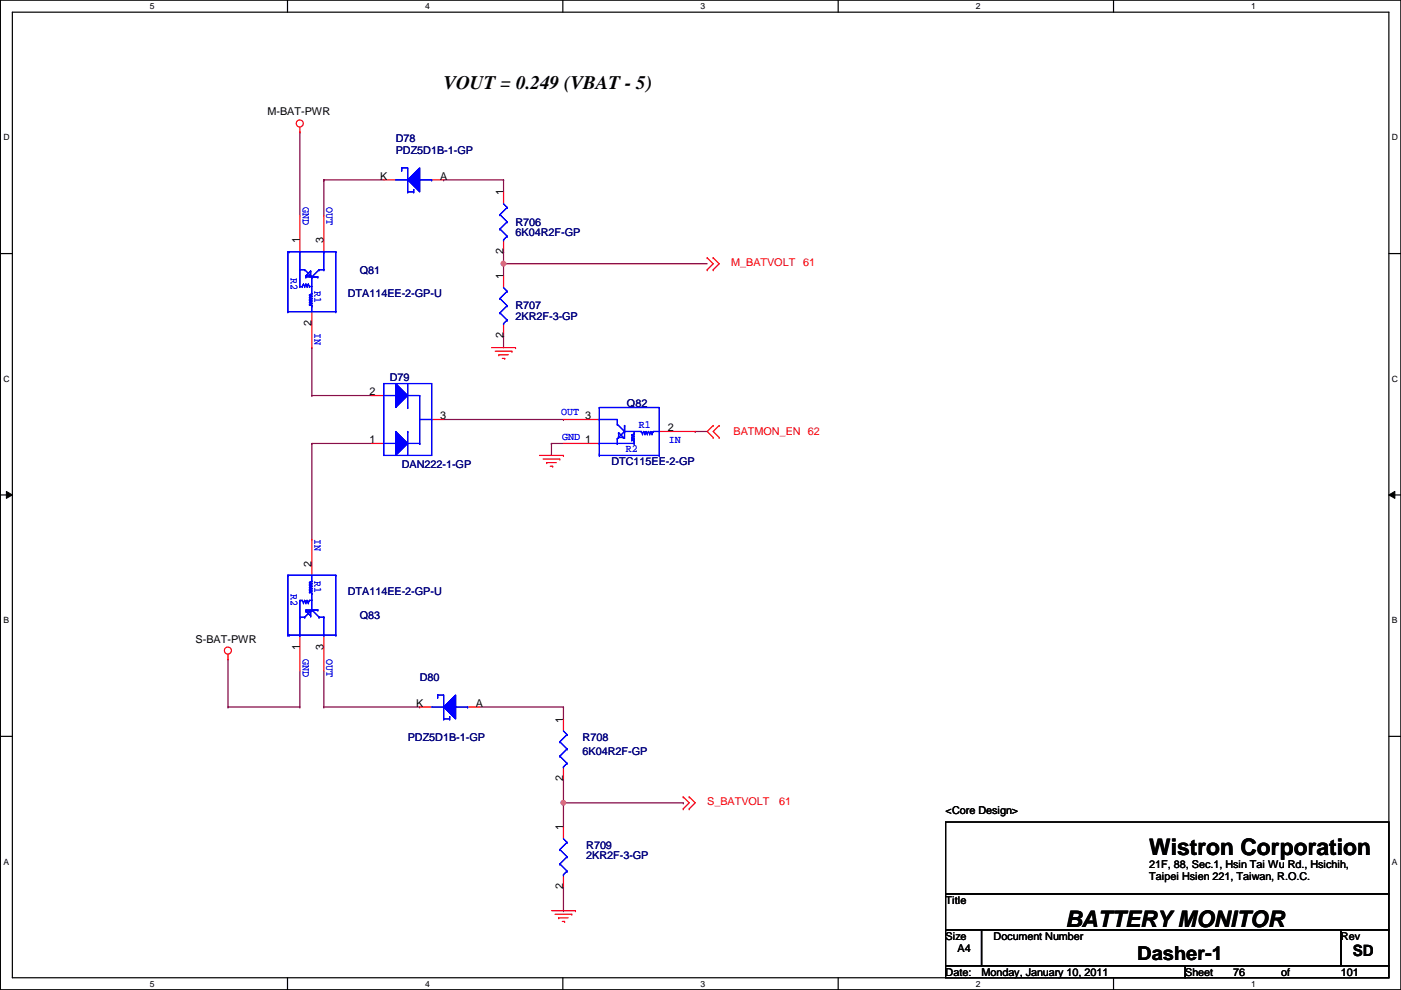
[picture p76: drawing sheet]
<svg xmlns="http://www.w3.org/2000/svg" width="297mm" height="210mm" viewBox="0 0 297 210" stroke-linecap="round" stroke-linejoin="round" font-family="sans-serif">
<defs><g id="words">
<g font-size="4.8">
<text x="243.7" y="181.3">Wistron Corporation</text>
<text x="225.9" y="196.5">BATTERY MONITOR</text>
</g>
<g font-size="4.1">
<text x="94.1" y="19">VOUT = 0.249 (VBAT - 5)</text>
<text x="241.1" y="203.5">Dasher-1</text>
</g>
<text font-size="3.3" x="286.8" y="202.8">SD</text>
<g font-size="2.3">
<text x="56.7" y="24.5">M-BAT-PWR</text>
<text x="80.6" y="38.1">K</text>
<text x="93.3" y="38.1">A</text>
<text x="106.7" y="41.4" transform="rotate(-90 106.7 41.4)">1</text>
<text x="63.5" y="51.6" transform="rotate(-90 63.5 51.6)">1</text>
<text x="68.6" y="51.6" transform="rotate(-90 68.6 51.6)">3</text>
<text x="106.7" y="53.9" transform="rotate(-90 106.7 53.9)">2</text>
<text x="106.7" y="59.2" transform="rotate(-90 106.7 59.2)">1</text>
<text x="66.1" y="69.1" transform="rotate(-90 66.1 69.1)">2</text>
<text x="106.7" y="71.7" transform="rotate(-90 106.7 71.7)">2</text>
<text x="78.3" y="83.8">2</text>
<text x="93.3" y="88.9">3</text>
<text x="124" y="88.9">3</text>
<text x="78.3" y="94">1</text>
<text x="124" y="94">1</text>
<text x="141.6" y="91.4">2</text>
<text x="66.1" y="120.2" transform="rotate(-90 66.1 120.2)">2</text>
<text x="41.5" y="136.2">S-BAT-PWR</text>
<text x="63.5" y="137.7" transform="rotate(-90 63.5 137.7)">1</text>
<text x="68.6" y="137.7" transform="rotate(-90 68.6 137.7)">3</text>
<text x="88.2" y="149.9">K</text>
<text x="100.9" y="149.9">A</text>
<text x="119.4" y="153.2" transform="rotate(-90 119.4 153.2)">1</text>
<text x="119.4" y="165.7" transform="rotate(-90 119.4 165.7)">2</text>
<text x="200.5" y="172.6">&lt;Core Design&gt;</text>
<text x="119.4" y="176.1" transform="rotate(-90 119.4 176.1)">1</text>
<text x="243.7" y="184">21F, 88, Sec.1, Hsin Tai Wu Rd., Hsichih,</text>
<text x="119.4" y="188.5" transform="rotate(-90 119.4 188.5)">2</text>
<text x="200.5" y="191.6">Title</text>
<text x="243.7" y="186.6">Taipei Hsien 221, Taiwan, R.O.C.</text>
<text x="200.5" y="199.2">Size</text>
<text x="203" y="201.8">A4</text>
<text x="210.7" y="199.2">Document Number</text>
<text x="284.3" y="199.2">Rev</text>
<text x="200.5" y="206.8">Date:</text>
<text x="208.1" y="206.8">Monday, January 10, 2011</text>
<text x="251.3" y="206.8">Sheet</text>
<text x="261.5" y="206.8">76</text>
<text x="271.6" y="206.8">of</text>
<text x="284.3" y="206.8">101</text>
</g>
<g font-size="2.3" fill="#000080">
<text x="83.9" y="30.1">D78</text>
<text x="83.9" y="32.6">PDZ5D1B-1-GP</text>
<text x="109.3" y="47.8">R706</text>
<text x="109.3" y="50.1">6K04R2F-GP</text>
<text x="76.3" y="58">Q81</text>
<text x="73.7" y="63.1">DTA114EE-2-GP-U</text>
<text x="109.3" y="65.6">R707</text>
<text x="109.3" y="67.9">2KR2F-3-GP</text>
<text x="82.6" y="80.9">D79</text>
<text x="132.9" y="86.2">Q82</text>
<text x="85.2" y="99.1">DAN222-1-GP</text>
<text x="129.6" y="98.6">DTC115EE-2-GP</text>
<text x="73.7" y="126.1">DTA114EE-2-GP-U</text>
<text x="76.3" y="131.1">Q83</text>
<text x="89" y="144.4">D80</text>
<text x="86.4" y="157.1">PDZ5D1B-1-GP</text>
<text x="123.5" y="157.1">R708</text>
<text x="123.5" y="160.1">6K04R2F-GP</text>
<text x="124.3" y="179.9">R709</text>
<text x="124.3" y="182.2">2KR2F-3-GP</text>
</g>
<g font-size="2.3" fill="#00f">
<text x="64.2" y="44" transform="rotate(90 64.2 44)">GND</text>
<text x="69.3" y="44" transform="rotate(90 69.3 44)">OUT</text>
<text x="61.6" y="59" transform="rotate(90 61.6 59)">R2</text>
<text x="66.7" y="61.8" transform="rotate(90 66.7 61.8)">R1</text>
<text x="66.7" y="70.7" transform="rotate(90 66.7 70.7)">IN</text>
<text x="119" y="88">OUT</text>
<text x="119.2" y="93.3">GND</text>
<text x="132.7" y="95.9">R2</text>
<text x="135.5" y="90.8">R1</text>
<text x="141.8" y="93.9">IN</text>
<text x="66.7" y="114.3" transform="rotate(90 66.7 114.3)">IN</text>
<text x="66.7" y="123.2" transform="rotate(90 66.7 123.2)">R1</text>
<text x="61.6" y="126" transform="rotate(90 61.6 126)">R2</text>
<text x="64.2" y="139.7" transform="rotate(90 64.2 139.7)">GND</text>
<text x="69.3" y="139.7" transform="rotate(90 69.3 139.7)">OUT</text>
</g>
<g font-size="2.3" fill="#f00">
<text x="155" y="56.5">M_BATVOLT</text>
<text x="170.3" y="56.5">61</text>
<text x="155.5" y="92.3">BATMON_EN 62</text>
<text x="149.9" y="170.8">S_BATVOLT</text>
<text x="165.2" y="170.8">61</text>
</g>
<g font-size="1.8">
<text x="31.8" y="1.9">5</text>
<text x="90.1" y="1.9">4</text>
<text x="148.5" y="1.9">3</text>
<text x="206.9" y="1.9">2</text>
<text x="265.3" y="1.9">1</text>
<text x=".7" y="29.8">D</text>
<text x="295.1" y="29.8">D</text>
<text x=".7" y="80.9">C</text>
<text x="295.1" y="80.9">C</text>
<text x=".7" y="132.1">B</text>
<text x="295.1" y="132.1">B</text>
<text x=".7" y="183.3">A</text>
<text x="295.1" y="183.3">A</text>
<text x="31.8" y="209.2">5</text>
<text x="90.1" y="209.2">4</text>
<text x="148.5" y="209.2">3</text>
<text x="206.9" y="209.2">2</text>
<text x="265.3" y="209.2">1</text>
</g>
</g></defs>
<path d="M.1 0h296.9v209.8h-296.9zM2.6 2.6h291.9v204.7h-291.9z" fill="none" stroke="#000" stroke-width=".25"/>
<g fill="#fff">
<path d="M31.8 .3h1v2h-1z"/>
<path d="M31.8 207.6h1v1.9h-1z"/>
</g>
<path d="M61 0v2.6M61 207.3v2.5" fill="none" stroke="#000" stroke-width=".25"/>
<g fill="#fff">
<path d="M90.1 .3h1v2h-1z"/>
<path d="M90.1 207.6h1v1.9h-1z"/>
</g>
<path d="M119.3 0v2.6M119.3 207.3v2.5" fill="none" stroke="#000" stroke-width=".25"/>
<g fill="#fff">
<path d="M148.5 .3h1v2h-1z"/>
<path d="M148.5 207.6h1v1.9h-1z"/>
</g>
<path d="M177.7 0v2.6M177.7 207.3v2.5" fill="none" stroke="#000" stroke-width=".25"/>
<g fill="#fff">
<path d="M206.9 .3h1v2h-1z"/>
<path d="M206.9 207.6h1v1.9h-1z"/>
</g>
<path d="M236.1 0v2.6M236.1 207.3v2.5" fill="none" stroke="#000" stroke-width=".25"/>
<g fill="#fff">
<path d="M265.3 .3h.9v2h-.9z"/>
<path d="M265.3 207.6h.9v1.9h-.9z"/>
<path d="M.7 28.2h1.3v1.9h-1.3z"/>
<path d="M295.1 28.2h1.3v1.9h-1.3z"/>
<path d="M.7 79.3h1.3v2h-1.3z"/>
<path d="M295.1 79.3h1.3v2h-1.3z"/>
</g>
<path d="M.1 53.8h2.5M294.5 53.8h2.5" fill="none" stroke="#000" stroke-width=".25"/>
<g fill="#fff">
<path d="M.7 130.5h1.2v2h-1.2z"/>
<path d="M295.1 130.5h1.2v2h-1.2z"/>
</g>
<path d="M.1 104.9h2.5M294.5 104.9h2.5" fill="none" stroke="#000" stroke-width=".25"/>
<path d="M1.4 104.2l1.2 .7-1.2 .8zM294.5 104.9l1.2-.7v1.5z" fill="#000"/>
<path d="M1.4 104.2l1.2 .7-1.2 .8zM294.5 104.9l1.2-.7v1.5z" fill="none" stroke="#000" stroke-width=".21"/>
<g fill="#fff">
<path d="M.7 181.7h1.2v2h-1.2z"/>
<path d="M295.1 181.7h1.2v2h-1.2z"/>
</g>
<path d="M.1 156.1h2.5M294.5 156.1h2.5" fill="none" stroke="#000" stroke-width=".25"/>
<g fill="none" stroke="#800040" stroke-width=".25">
<path d="M68.7 38.1h.1M68.7 38.1v7.7M68.7 38.1h12.7M106.8 38.1h.1M106.8 38.1v2.6M106.8 55.9h.1M106.8 53.4h.1M106.8 53.4v5.1M106.8 55.9h43.1M106.8 71.2h.1M106.8 71.2v2.5M116.9 94h2.6"/>
<path d="M116.9 94h.1M116.9 94v2.6M147.4 91.5h.1M147.4 91.5h2.5"/>
</g>
<circle cx="106.7" cy="55.9" r=".49" fill="#f0f"/>
<circle cx="106.7" cy="55.9" r=".49" fill="none" stroke="#f0f" stroke-width=".25"/>
<g fill="none" stroke="#800040" stroke-width=".25">
<path d="M63.6 28h.1M63.6 28v17.8M94.1 38.1h.1M94.1 38.1h12.7M66.1 73.7h.1M66.1 73.7v10.2M66.1 83.9h.1M66.1 94h.1M66.1 94v20.3M66.1 83.9h12.7M66.1 94h12.7M94.1 88.9h25.4"/>
<path d="M119.5 88.9h.1M66.1 114.3h.1M48.3 139.7h.1M48.3 139.7v10.2M48.3 149.9h.1M48.3 149.9h15.3M63.6 149.9h.1M63.6 142.3v7.6M68.7 149.9h.1M68.7 149.9h20.3M68.7 142.3v7.6M89 149.9h.1"/>
<path d="M101.7 149.9h17.8M119.5 149.9h.1M119.5 152.4h.1M119.5 149.9v2.5M119.5 170.2h.1M119.5 165.1v5.1"/>
</g>
<circle cx="119.4" cy="170.2" r=".49" fill="#f0f"/>
<circle cx="119.4" cy="170.2" r=".49" fill="none" stroke="#f0f" stroke-width=".25"/>
<path d="M119.5 175.3h.1M144.9 170.2h-25.4v5.1M144.9 170.2h.1M119.5 193.1h.1M119.5 188v5.1" fill="none" stroke="#800040" stroke-width=".25"/>
<g fill="none" stroke="#f00" stroke-width=".25">
<path d="M63.6 28h.1M63.6 27v1M149.9 54.7l1.3 1.2-1.3 1.3M149.9 57.2h.1M149.9 54.7h.1M151.2 57.2h.1M151.2 54.7h.1M151.2 54.7l1.3 1.2-1.3 1.3M104.2 73.7h5.1M105 74.5h3.5M105.7 75.2h2.1M105.7 75.2h.1"/>
<path d="M106.5 76h.5M107 76h.1M108.5 74.5h.1M109.3 73.7h.1M78.8 94h2.6M78.8 83.9h2.6M91.5 88.9h2.6M114.4 96.6h5.1M115.1 97.3h3.6M115.9 98.1h.1M115.9 98.1h2M116.7 98.8h.5"/>
<path d="M117.2 98.8h.1M118.7 97.3h.1M119.5 96.6h.1M151.2 90.2h.1M151.2 92.8h.1M151.2 90.2l-1.3 1.3 1.3 1.3M152.5 90.2l-1.3 1.3 1.3 1.3M152.5 92.8h.1M152.5 90.2h.1M48.3 139.7h.1M48.3 138.7v1M119.5 175.3v2.5"/>
<path d="M144.9 171.5h.1M144.9 169h.1M144.9 169l1.2 1.2-1.2 1.3M146.1 171.5h.1M146.1 169h.1M146.1 169l1.3 1.2-1.3 1.3M116.9 193.1h5.1M117.7 193.8h3.5M118.4 194.6h2.1M118.4 194.6h.1M119.2 195.4h.5M119.5 185.5v2.5"/>
<path d="M119.7 195.4h.1M121.2 193.8h.1M122 193.1h.1"/>
<circle cx="63.6" cy="26.2" r=".75"/>
<circle cx="48.3" cy="137.9" r=".75"/>
</g>
<path d="M200.5 174.3h94v15.2h-94zM200.5 189.5h94v7.6h-94zM200.5 197.1h7.6v7.7h-7.6zM208.1 197.1h76.2v7.7h-76.2zM284.3 197.1h10.2v7.7h-10.2zM200.5 204.8h50.8v2.5h-50.8zM251.3 204.8h43.2v2.5h-43.2z" fill="none" stroke="#000" stroke-width=".25"/>
<path d="M119.5 177.8l.7 .8M120.2 178.6h.1M120.2 178.6l-1.5 1.5M118.7 180.1h.1M118.7 183.2h.1M118.7 180.1l1.5 1.6M118.7 183.2l1.5 1.5M119.5 185.5h.1M120.2 181.7h.1M120.2 184.7h.1M120.2 181.7l-1.5 1.5M120.2 184.7l-.7 .8" fill="none" stroke="#00f" stroke-width=".25"/>
<path d="M83.9 91.5l2.5 2.5-2.5 2.6z" fill="#00f"/>
<g fill="none" stroke="#00f" stroke-width=".25">
<path d="M81.4 81.3h10.1v15.3h-10.1zM81.4 83.9h2.5M81.4 94h2.5M83.9 91.5l2.5 2.5-2.5 2.6zM83.9 83.9h.1M83.9 94h.1M86.4 86.4h.1M86.4 91.5h.1M86.4 81.3v5.1M86.4 91.5v5.1M86.4 83.9h2.6M86.4 94h2.6"/>
<path d="M89 83.9h.1M89 94h.1M89 83.9v10.1M89 88.9h2.5M91.5 88.9h.1"/>
</g>
<path d="M83.9 81.3l2.5 2.6-2.5 2.5z" fill="#00f"/>
<path d="M83.9 81.3l2.5 2.6-2.5 2.5z" fill="none" stroke="#00f" stroke-width=".25"/>
<path d="M83.9 91.5l2.5 2.5-2.5 2.6z" fill="#00f"/>
<g fill="none" stroke="#00f" stroke-width=".25">
<path d="M81.4 81.3h10.1v15.3h-10.1zM81.4 83.9h2.5M81.4 94h2.5M83.9 91.5l2.5 2.5-2.5 2.6zM83.9 83.9h.1M83.9 94h.1M86.4 86.4h.1M86.4 91.5h.1M86.4 81.3v5.1M86.4 91.5v5.1M86.4 83.9h2.6M86.4 94h2.6"/>
<path d="M89 83.9h.1M89 94h.1M89 83.9v10.1M89 88.9h2.5M91.5 88.9h.1"/>
</g>
<path d="M83.9 81.3l2.5 2.6-2.5 2.5z" fill="#00f"/>
<g fill="none" stroke="#00f" stroke-width=".25">
<path d="M61 53.4h.1M61 53.4v12.7M61 53.4h10.2M61.3 53.4h.1M63.6 57.2h1M63.6 57.2h.1M63.6 53.4h.1M63.6 53.4v7.3M64.6 57.2h.1M64.6 57.2l1.5 1.5M64.9 58.7h.1M64.9 58.5h.1"/>
<path d="M64.9 58.5h1M64.9 58.7h2.5M65.6 58.5h.1M65.9 57.4h.1M65.9 58.5h.1M65.9 57.4v1.1M65.9 57.4l-1 1.1M66.1 58.7h.1M66.1 58.7v3.6M67.4 58.7h.1M67.6 57.2h.1M67.6 57.2h1.1"/>
<path d="M67.6 57.2l-1.5 1.5M68.7 57.2h.1M68.7 53.4h.1M68.7 53.4v3.8M71.2 53.4h.1M71.2 53.4v12.7M61 66.1h.1M61 66.1h10.2M63.6 60.7h.5M63.6 60.7h.1M64.1 60.7h.1M64.3 60.2h.1"/>
<path d="M64.3 60.2l-.2 .5M64.3 60.2l.3 .5M64.6 60.7h.1M64.9 60.2h.1M64.9 60.2l-.3 .5M64.9 60.2l.2 .5M65.1 60.7h.1M65.4 60.2h.1M65.4 60.2l-.3 .5M65.4 60.2l.2 .5M65.6 64.6h.1M65.6 64.1h.1"/>
<path d="M65.6 63.5h.1M65.6 63h.1M65.6 62.5h.1M65.6 60.7h.1M65.6 64.6l.5 .2M65.6 64.1l.5 .2M65.6 63.5l.5 .3M65.6 63l.5 .3M65.6 62.5l.5 .3M65.6 60.7h.5M66.1 64.3l-.5 .3M66.1 63.8l-.5 .3"/>
<path d="M66.1 63.3l-.5 .2M66.1 62.8l-.5 .2M66.1 62.3l-.5 .2M66.1 64.8h.1M66.1 64.3h.1M66.1 63.8h.1M66.1 63.3h.1M66.1 62.8h.1M66.1 62.3h.1M66.1 64.8v1.3M71.2 66.1h.1M106 63.3h.1"/>
<path d="M106 66.3h.1M106 63.3l1.5 1.5M106 66.3l1.5 1.6M106.8 68.6h.1M106.8 61l.7 .8M107.5 61.8h.1M107.5 64.8h.1M107.5 67.9h.1M107.5 61.8l-1.5 1.5M107.5 64.8l-1.5 1.5M107.5 67.9l-.7 .7M83.9 81.3l2.5 2.6-2.5 2.5z"/>
</g>
<path d="M81.4 38.1h2.5M91.5 38.1h2.6M63.6 45.8v7.6M68.7 45.8v7.6M106.8 58.5v2.5M66.1 66.1v7.6M106.8 68.6v2.6" fill="none" stroke="#f00" stroke-width=".25"/>
<path d="M86.4 38.1l2.6-2.5v5.1z" fill="#00f"/>
<g fill="none" stroke="#00f" stroke-width=".25">
<path d="M83.9 38.1h2.5M85.2 35.6h1.2v5.1M85.2 35.6h.1M85.2 36.1h.1M85.2 35.6v.5M86.4 38.1l2.6-2.5v5.1zM86.4 38.1h.1M89 38.1h2.5M91.5 38.1h.1M86.4 40.7h.1M86.4 40.7h1.3M87.7 40.7h.1"/>
<path d="M87.7 40.2h.1M87.7 40.2v.5"/>
</g>
<path d="M86.4 38.1l2.6-2.5v5.1z" fill="#00f"/>
<g fill="none" stroke="#00f" stroke-width=".25">
<path d="M83.9 38.1h2.5M85.2 35.6h1.2v5.1M85.2 35.6h.1M85.2 36.1h.1M85.2 35.6v.5M86.4 38.1l2.6-2.5v5.1zM86.4 38.1h.1M89 38.1h2.5M91.5 38.1h.1M86.4 40.7h.1M86.4 40.7h1.3M87.7 40.7h.1"/>
<path d="M87.7 40.2h.1M87.7 40.2v.5M106 45.5h.1M106 48.6h.1M106 45.5l1.5 1.5M106 48.6l1.5 1.5M106.8 50.8h.1M106.8 43.2l.7 .8M107.5 44h.1M107.5 47h.1M107.5 50.1h.1M107.5 44l-1.5 1.5"/>
<path d="M107.5 47l-1.5 1.6M107.5 50.1l-.7 .7M127.1 94h.1M127.1 88.9h.1M127.1 96.3h.1M127.1 96.6h.1M127.1 86.4h.1M127.1 86.4v10.2M127.1 96.6h12.7M127.1 86.4h12.7M127.1 94h7.3M127.1 88.9h3.8"/>
<path d="M130.9 90l1.5 1.5M130.9 93h.1M130.9 94h.1M130.9 90h.1M130.9 88.9h.1M130.9 88.9v1.1M130.9 93v1M131.1 91.7l1.1 1.1M131.1 91.7h.1M131.1 92.5h.1M131.1 92.8h.1M131.1 92.8h1.1"/>
<path d="M131.1 91.7v1.1M132.2 92.8h.1M132.4 91.5h.1M132.4 90.2h.1M132.4 92.8h.1M132.4 90.2v2.6M132.4 91.5l-1.5 1.5M132.4 91.5h3.6M133.9 92.2h.1M133.9 92.8h.1M133.9 93.3h.1M133.9 92.2l.5 .3"/>
<path d="M133.9 92.8l.5 .2M133.9 93.3l.5 .2M134.4 92h.1M134.4 92.5h.1M134.4 93h.1M134.4 93.5h.1M134.4 94h.1M134.4 91.5v.5M134.4 93.5v.5M134.4 92l-.5 .2M134.4 92.5l-.5 .3M134.4 93l-.5 .3"/>
<path d="M136 91.5h.1M136 91.5l.2 .5M136.2 92h.1M136.5 91.5h.1M136.5 91.5l-.3 .5M136.5 91.5l.2 .5M136.7 92h.1M137 91.5h.1M137 91.5l-.3 .5M137 91.5l.2 .5M137.2 92h.1M137.5 91.5l.2 .5"/>
<path d="M137.5 91.5h.1M137.5 91.5l-.3 .5M137.7 92h.1M138 91.5h.1M138 91.5l-.3 .5M138 91.5l.3 .5M138.3 92h.1M138.5 91.5h.1M138.5 91.5l-.2 .5M138.5 91.5h1.3M139.8 96.6h.1M139.8 86.4h.1"/>
<path d="M139.8 86.4v10.2"/>
</g>
<path d="M106.8 40.7v2.5M106.8 50.8v2.6M119.5 94h7.6M119.5 88.9h7.6M139.8 91.5h7.6M89 149.9h2.5M99.1 149.9h2.6" fill="none" stroke="#f00" stroke-width=".25"/>
<path d="M94.1 149.9l2.5-2.5v5z" fill="#00f"/>
<g fill="none" stroke="#00f" stroke-width=".25">
<path d="M91.5 149.9h2.6M92.8 147.4h1.3v5M92.8 147.4h.1M92.8 147.9h.1M92.8 147.4v.5M94.1 149.9h.1M94.1 152.4h.1M94.1 152.4h1.2M94.1 149.9l2.5-2.5v5zM95.3 152.4h.1M95.3 151.9h.1M95.3 151.9v.5"/>
<path d="M96.6 149.9h2.5M99.1 149.9h.1"/>
</g>
<path d="M94.1 149.9l2.5-2.5v5z" fill="#00f"/>
<g fill="none" stroke="#00f" stroke-width=".25">
<path d="M61 134.7h.1M61 122h.1M61 122v12.7M61 122h10.2M61 134.7h10.2M61.3 134.7h.1M63.6 127.3h.5M63.6 130.9h1M63.6 130.9h.1M63.6 134.7h.1M63.6 127.3h.1M63.6 127.3v7.4"/>
<path d="M64.1 127.3h.1M64.1 127.3l.2 .5M64.3 127.8h.1M64.6 130.9h.1M64.6 127.3h.1M64.6 127.3l-.3 .5M64.6 127.3l.3 .5M64.9 129.3h.1M64.9 127.8h.1M64.9 129.6h.1M64.9 129.6h1M64.9 129.6l1 1"/>
<path d="M64.9 129.3h2.5M65.1 127.3h.1M65.1 127.3l-.2 .5M65.1 127.3l.3 .5M65.4 127.8h.1M65.6 123.5h.1M65.6 124h.1M65.6 124.5h.1M65.6 125h.1M65.6 125.5h.1M65.6 127.3h.1M65.6 129.6h.1"/>
<path d="M65.6 123.5l.5 .2M65.6 124l.5 .2M65.6 124.5l.5 .3M65.6 125l.5 .3M65.6 125.5l.5 .3M65.6 127.3l-.2 .5M65.6 127.3h.5M65.9 130.6h.1M65.9 129.6h.1M65.9 129.6v1M66.1 123.2h.1M66.1 123.7h.1"/>
<path d="M66.1 124.2h.1M66.1 124.8h.1M66.1 125.3h.1M66.1 125.8h.1M66.1 129.3h.1M66.1 122v1.2M66.1 125.8v3.5M66.1 123.2l-.5 .3M66.1 123.7l-.5 .3M66.1 124.2l-.5 .3M66.1 124.8l-.5 .2M66.1 125.3l-.5 .2"/>
<path d="M66.1 129.3l-1.5 1.6M66.1 129.3l1.5 1.6M67.4 129.3h.1M67.6 130.9h.1M67.6 130.9h1.1M68.7 130.9h.1M68.7 134.7h.1M68.7 130.9v3.8M71.2 122h.1M71.2 134.7h.1M71.2 122v12.7M91.5 149.9h2.6"/>
<path d="M92.8 147.4h1.3v5M92.8 147.4h.1M92.8 147.9h.1M92.8 147.4v.5M94.1 149.9h.1M94.1 152.4h.1M94.1 152.4h1.2M94.1 149.9l2.5-2.5v5zM95.3 152.4h.1M95.3 151.9h.1M95.3 151.9v.5M96.6 149.9h2.5"/>
<path d="M99.1 149.9h.1M118.7 157.3h.1M118.7 157.3l1.5 1.5M119.5 155l.7 .7M120.2 155.7h.1M120.2 158.8h.1M120.2 155.7l-1.5 1.6M120.2 158.8l-1.5 1.5M118.7 160.3h.1M118.7 160.3l1.5 1.5M119.5 162.6h.1M120.2 161.8h.1"/>
<path d="M120.2 161.8l-.7 .8"/>
</g>
<path d="M66.1 114.3v7.7M63.6 134.7v7.6M68.7 134.7v7.6M119.5 152.4v2.6M119.5 162.6v2.5" fill="none" stroke="#f00" stroke-width=".25"/>
<circle cx="106.7" cy="55.9" r=".49" fill="#f0f"/>
<circle cx="106.7" cy="55.9" r=".49" fill="none" stroke="#f0f" stroke-width=".25"/>
<circle cx="119.4" cy="170.2" r=".49" fill="#f0f"/>
<circle cx="119.4" cy="170.2" r=".49" fill="none" stroke="#f0f" stroke-width=".25"/>
<use href="#words"/>
</svg>
